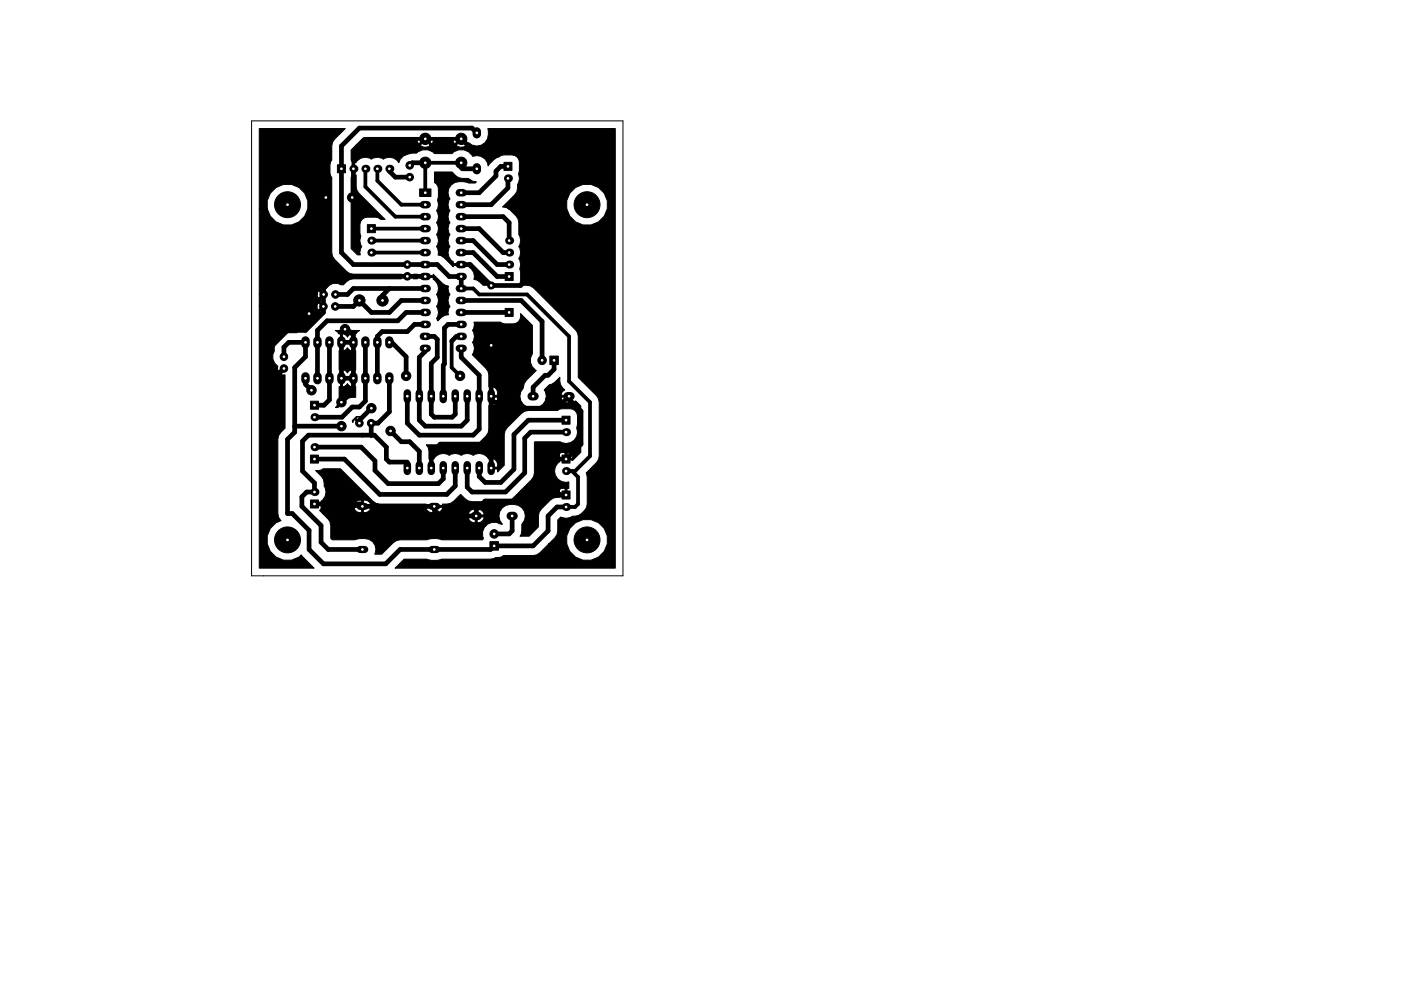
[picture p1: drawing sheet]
<svg xmlns="http://www.w3.org/2000/svg" width="297mm" height="210mm" viewBox="0 0 297 210" stroke-linecap="round" stroke-linejoin="round" font-family="sans-serif">
<path d="M53.3 25.6h78.8v96.6h-78.8z" fill="none" stroke="#000" stroke-width=".21"/>
<g fill="none" stroke="#000" stroke-width="1.6">
<path d="M89.8 43.4h.8M89.8 46h.8M89.8 48.5h.8M89.8 51h.8M89.8 53.6h.8M89.8 56.1h.8M89.8 58.7h.8M97.4 43.4h.8M97.4 46h.8M97.4 48.5h.8M97.4 51h.8M97.4 53.6h.8"/>
<path d="M97.4 56.1h.8M97.4 58.7h.8M97.4 40.9h.8M89.8 73.9h.8M89.8 71.4h.8M89.8 68.8h.8M89.8 66.3h.8M89.8 63.7h.8M89.8 61.2h.8M97.4 73.9h.8M97.4 71.4h.8M97.4 68.8h.8"/>
<path d="M97.4 66.3h.8M97.4 63.7h.8M97.4 61.2h.8M86.4 83.4v1.4M86.4 98.6v1.4M88.9 83.4v1.4M88.9 98.6v1.4M91.4 83.4v1.4M91.4 98.6v1.4M94 83.4v1.4M94 98.6v1.4M96.5 83.4v1.4"/>
<path d="M96.5 98.6v1.4M99.1 83.4v1.4M99.1 98.6v1.4M101.6 83.4v1.4M101.6 98.6v1.4M104.1 83.4v1.4M104.1 98.6v1.4"/>
</g>
<g fill="#000" stroke="#000" stroke-width=".21">
<path d="M55 27.3h18.2l-2.3 2.2-.4 .7-.2 .8v3a3.8 3.8 0 0 0 0 3.7v15.9l.2 .8 .4 .6 2.6 2.6 .6 .4 .8 .2h10.2v1h-10.2l-.8 .1-1.3 1.1h-.5a2.33 2.33 0 0 0-3.2 .8h-.9l-.3 .3 .9 .8v.3l-.9 .9 .2 .2-.2 .3 .8 .9v.3l-.8 .8v.2l.4 .1-2.4 2.3-.5 .7-.1 .5a2.22 2.22 0 0 0-2.4 .8 4 4 0 0 0-4.8 3.1v.8a2.33 2.33 0 0 0 .8 3.2v.9l.3 .3 .8-.9 .4 .1v.2l-.9 .9 .1 .2 .8 .1v11.3l-1.3 1.6-.2 .8v15.8l.2 .7 .5 .8a4.3 4.3 0 0 0-2.4 6.3 4.3 4.3 0 0 0 6.7 .9l2.7 2.8h-11.6v-55.6h12.2l.2 .8h.2l.7-.7-.7-.7-.2 .1-.2 .5h-12.2v-2.5h12.2l.2 .7 .2 .1 .7-.7-.7-.7h-.2l-.2 .6h-12.2v-18.1h1.7a4.4 4.4 0 0 0 6.7 2.8 4.4 4.4 0 0 0 0-7.3 4.4 4.4 0 0 0-6.7 2.8v1.7h-1.7zM71.5 35h1.7v1.7h-1.7zM92.1 36.5h3.8l.4 .4a2.91 2.91 0 0 0 3.1 1l.8 .5 .8 .2-.2 .2h-1.5a3.2 3.2 0 0 0-4.1 1.2l-.2 .9 .2 .9 .2 .4a2.1 2.1 0 0 0 0 2.5 2.1 2.1 0 0 0 0 2.5 2.1 2.1 0 0 0 0 2.6 2.1 2.1 0 0 0 0 2.5 2.2 2.2 0 0 0 .7 3.3l.1 .3h3.2l.1-.3 4.5 4.5 .6 .4h-2.2l-1.3-1.1-.6-.1a2.16 2.16 0 0 0-1.1-2.6v-.4h-3.2l-.1 .3-1.9-1.9-.7-.5-.6-.1 .1-.5-.2-.9-.3-.4a2.1 2.1 0 0 0 0-2.5 2.1 2.1 0 0 0 0-2.6 2.1 2.1 0 0 0 0-2.5 2.13 2.13 0 0 0 .2-2.3 4 4 0 0 0-.2-3.4l-.4-.3zM106.8 34.5h1.7v1.7h-1.7zM77.9 47.7h1.7v1.7h-1.7zM86.1 58.6l.4-.1 .2 .1-.4 .3zM87.7 58.2h.8l.1 .3h1.1h2.1l.1-.3 1.9 1.9 .7 .5 .6 .1-.1 .5 .2 .9 .2 .4a2.1 2.1 0 0 0 0 2.5l-.2 .4-.2 .9 .1 .5a2.62 2.62 0 0 0-2.3 1.3l-.3-.5a2.1 2.1 0 0 0 0-2.6 2.1 2.1 0 0 0 0-2.5 2.2 2.2 0 0 0-.7-3.3v-.3h-3.2l-.1 .3h-.9zM89 40.1h2.4v1.6h-2.4zM107.1 57.8h1.7v1.7h-1.7zM71.1 70.1h5.1l-.7 .8h-.4l-.1 1.3 .1 2.1 .3 .1v4.1l-.3 .1-.1 1.2 .1 2.2h.3v2.2a4.3 4.3 0 0 0-3.7 2.3h-.6l.6-.9 .2-.8v-2.8h.3l.1-1.5h.3v1.5h.3l.8-.6 .7 .6h.3v-1.5h-2.4l-.1-1.9h.4v1.5h2.1v-1.5l-.3-.1-.7 .6-.3-.3a1.05 1.05 0 0 0-1.2-.2l-.3-.1v-4.1l.3-.1 .1-1.5h.3v1.5l.3 .1 .8-.6 .7 .6 .3-.1v-1.5h-2.4l-.1-1.9h.4v1.5h2.1v-1.5h-.3l-.7 .6-.3-.3a1.05 1.05 0 0 0-1.2-.3h-.3zM107.1 65.4h1.7v1.7h-1.7zM66.9 99.8l1.2-.1 .4-.2h3.7l6.9 6.8 .6 .5 .8 .1h9.9v.3h3.3l.1-.3 1.7-.1 .7-.5 1.5-1.4 1.6 1.4 .8 .1h7.1l.8-.1 .6-.5 1.8-1.7h8.2v.6l.1 .1h1.1v-1l-.1-.2-.9 .1-.2 .4h-8.2l2.3-2.3 .4-.7 .2-.8v-3.9h5.3v.7l.1 .1h1.1v-1.1h.4v1.1h1.1l.1-.1-.1-.9-.3-.2h-.6l-.2 .1-1.1-.1-.5 .4h-5.3v-2.6l5.5-.1a2.4 2.4 0 0 0 2.8-.2 2.4 2.4 0 0 0 .6-2.8 4.3 4.3 0 0 0-.2-3.5 3.7 3.7 0 0 0-3.8-.1h-6.2l-.8 .2-.6 .4-3.1 3-.4 .7-.2 .8v6.5l-1.4 1.4v-.6h-1.5l-.1-2.1h.4v1.7h1.2a1.26 1.26 0 0 0-.2-1.4 1.26 1.26 0 0 0-1.4-.3h-.3a2.21 2.21 0 0 0-3.3-.8 2.1 2.1 0 0 0-2.5 0 2.1 2.1 0 0 0-2.6 0 2.21 2.21 0 0 0-3.2 .8h-.4v2.1h-.3l-.1-2.1h-.2v-1.6l-.2-.8-.4-.6h9.9l.8-.2a4.6 4.6 0 0 0 2.6-3.1v-5.1h.2l.1-1.7h.3v1.7a1 1 0 0 0 1.2-1v-.7h-1.5l-.1-2.1h.4v1.7h1.2v-.7a1.15 1.15 0 0 0-1.6-1l-.2-.1v-2.5l-.2-.8-.5-.6-2.9-3a2.12 2.12 0 0 0 .1-2.6 2.1 2.1 0 0 0 0-2.5l.2-.4 .2-.9-.1-.5h5.6a3.8 3.8 0 0 0 3.8 0l.4-.5 .1-1.3 2.5 2.5v6.1a2.46 2.46 0 0 0 .8 3.5l-2.1 2.1-.5 .7a2.22 2.22 0 0 1-.7 1.7 2.54 2.54 0 0 0 3 3.4 2.34 2.34 0 0 0 2.3-2h3.3l.2 .5 .5 .4 .5 .1 .2-.1v-1.1h-1.4v.2h-3.3l.1-.4-.2-1-.2-.4 1.1-1.1 .5-.1 .7-.4 1-1.1a2.62 2.62 0 0 0 1 2.7 1.02 1.02 0 0 0-.7 1.2l1.8-.1 .1 1.6 .2 .1 .5-.1 .4-.4 1.1 1.1v9.9l-1.7 1.7-1.3-.2-1.4 .1-.1 .4a2.36 2.36 0 0 0-.8 3 2.36 2.36 0 0 0 2.8 1.2v1.4l-.4 .2v1.4h-1.5l-.1 .3-1.3 .2-.6 .4-1.9 1.9-.5 .7-.1 .8v2.3l-2 2h-1.9l.3-1.2v-1.4a2.51 2.51 0 0 0 .4-3 2.51 2.51 0 0 0-2.8-1.2 2.44 2.44 0 0 0-2.2 1.5 2.44 2.44 0 0 0 .5 2.7h-.3a2.47 2.47 0 0 0-3 .1 2.47 2.47 0 0 0-.7 2.9l-.1 .3-8.9-.1a4.5 4.5 0 0 0-3 .1h-5.7l-.7 .2-.7 .4-2.5 2.5h-1.4v-.1a2.31 2.31 0 0 0-2.1-3.2h-1.1l-1 .2h-4.9l-.3-.3v-2.7l-.1-.8-.6-.8h29.9a1.15 1.15 0 0 0 1.5 .9v-1.1h.4v1.1l.2 .1a1.14 1.14 0 0 0 1.2-1.2h-3.2l-.1 .2h-29.9l-.9-.9h30.8l.1 .3h1.4v-1.2h.4v1.2h1.4l.1-.3a1.15 1.15 0 0 0-1.5-.9l-.7-.1-.5 .2-.5 .3-.2 .5h-30.8l-.7-.7 .3-.5h7a1.34 1.34 0 0 0 1.5 1v-1.2h.4v1.2l1-.2 .6-.8h11.7a1.34 1.34 0 0 0 1.6 1v-1.2h.4v1.2h.5a.95 .95 0 0 0 .9-1.2h-3.3l-.1 .2h-11.7l-.1-.2h-3.3l-.1 .2h-7v-.5l-.2-.2-1.3 .1-.1-.2h8.6l.1 .2h1.4v-1.1h.4v1.1h1.5a1.05 1.05 0 0 0-1.5-1.1 1.65 1.65 0 0 0-1.9 .9h-8.6v-.2l1.4-.1 .2-.4 .3-.2a2.28 2.28 0 0 0 .3-3l-.1-1.4-.5-.7z"/>
<path d="M116.6 75.5h1.8v1.8h-1.8zM65.8 96.6h1.7v1.7h-1.7zM65.8 85.1h1.7v1.7h-1.7zM74.7 89.3l.8-.9 1.4-.1-.2 .2h-.9l-.3 .3 .9 .8-.2 .5-1-1h-.2l-.2 .5zM119.2 96.6h1.7v1.7h-1.7zM119.2 88.3h1.7v1.7h-1.7zM65.8 106.1h1.7v1.7h-1.7zM103.9 114.9h1.8v1.8h-1.8zM119.2 104.2h1.7v1.7h-1.7zM74.4 31.8l1.1-1h13.7a1.29 1.29 0 0 0 2 0h5.6a1.29 1.29 0 0 0 2 0l-1-1.1-1 1.1h-5.6l-1-1.1-1 1.1h-13.7l1.5-1.6h11.4v.7l.2 .4 .3 .2 1.2-1.3h.2l1.2 1.3 .2-.2 .2-.6v-.5h4.1l.1 .7 .1 .4 .3 .2 1.2-1.3h.2l1.2 1.3 .3-.2a2.51 2.51 0 0 0 3 .3 2.51 2.51 0 0 0 1.1-2.8l-.1-.5h27.1v93.2h-46.7l1.9-1.9h4.8a4.3 4.3 0 0 0 3.1 0h10.4l1.1-.3 1.1-.1 .6-.3h6.2l.8-.2 .7-.4 1.8-1.9h3.9a4.4 4.4 0 0 0 6.7 2.8 4.4 4.4 0 0 0 0-7.3 4.4 4.4 0 0 0-6.7 2.8v1.7h-3.9l1.4-1.3 .4-.7 .2-.8v-2.3l.6-.6a2.31 2.31 0 0 0 2.5-.2 3 3 0 0 0 3.1-2.6v-5.7l-.2-.9 2.2-2.2 .4-.6 .1-.7v-11.5l-.1-.7-.4-.6-3.9-3.9v-8.7l-.1-.8-.5-.6-8.9-8.9-.6-.4-.7-.2h-1.8a3.9 3.9 0 0 0 .2-3.4 2.19 2.19 0 0 0-.2-2.2 2.14 2.14 0 0 0 0-2.6 2.14 2.14 0 0 0 0-2.5v-2.6a4.4 4.4 0 0 0-2.2-2.9h12.4a4.4 4.4 0 0 0 6.7 2.8 4.4 4.4 0 0 0 0-7.3 4.4 4.4 0 0 0-6.7 2.8v1.7h-12.4l-.3-.2-1-.2 2.6-2.6 .5-.6 .1-1.6a2.73 2.73 0 0 0 .3-2.3 4 4 0 0 0-.3-3.5 3.7 3.7 0 0 0-4 0 4.2 4.2 0 0 0-2.2 1.9 2.38 2.38 0 0 0-3.3-2 2.7 2.7 0 0 0-4.3-.6h-3.8a2.61 2.61 0 0 0-3.8-.1h-.9l-.9 .2a2.29 2.29 0 0 0-1.9 1.8 2.25 2.25 0 0 0-3.3-.7 2.14 2.14 0 0 0-2.6 0 2.25 2.25 0 0 0-3.2 .7l-.4 .1v1.3v1.2l.4 .1v2.4l.2 .8 .4 .6 5.6 5.6h-1a3.7 3.7 0 0 0-3.9-.1 3.8 3.8 0 0 0-.3 3.6 2.19 2.19 0 0 0 .2 2.2l-.2 .4-.2 .9 .1 .5h-.6l-1.4-1.4v-15.1a3.8 3.8 0 0 0 0-3.6z"/>
<circle cx="86.9" cy="35.1" r=".8"/>
<circle cx="86.9" cy="37.6" r=".8"/>
<circle cx="90.2" cy="29.5" r="1.2"/>
<circle cx="90.2" cy="34.5" r="1.2"/>
<circle cx="97.8" cy="34.5" r="1.2"/>
<circle cx="97.8" cy="29.5" r="1.2"/>
<circle cx="61" cy="43.4" r="2.75"/>
<circle cx="69.1" cy="41.9" r="1"/>
<circle cx="74.7" cy="41.9" r="1"/>
<circle cx="86.4" cy="58.6" r=".8"/>
<circle cx="86.4" cy="56.1" r=".8"/>
<circle cx="124.5" cy="43.4" r="2.75"/>
<circle cx="60.2" cy="78.2" r=".8"/>
<circle cx="60.2" cy="75.7" r=".8"/>
<circle cx="65.5" cy="66.5" r="1"/>
<circle cx="68.6" cy="65" r=".8"/>
<circle cx="68.6" cy="62.5" r=".8"/>
<circle cx="71.1" cy="65" r=".8"/>
<circle cx="71.1" cy="62.5" r=".8"/>
<circle cx="73.2" cy="69.8" r="1"/>
<circle cx="76.2" cy="63.7" r="1.2"/>
<circle cx="81.1" cy="63.7" r="1.2"/>
<circle cx="86.1" cy="79.8" r="1"/>
<circle cx="97.5" cy="79.8" r="1"/>
<circle cx="104.1" cy="60.6" r=".75"/>
<circle cx="104.1" cy="73.3" r=".75"/>
<circle cx="114.9" cy="76.4" r=".9"/>
<circle cx="66" cy="82.8" r="1"/>
<circle cx="72.4" cy="90.4" r="1"/>
<circle cx="72.4" cy="85.3" r="1"/>
<circle cx="76.2" cy="89.8" r=".8"/>
<circle cx="78.7" cy="89.8" r=".8"/>
<circle cx="78.7" cy="86.6" r="1"/>
<circle cx="82.8" cy="91.4" r="1"/>
<circle cx="61" cy="114.5" r="2.75"/>
<circle cx="104.8" cy="113.3" r=".9"/>
<circle cx="124.5" cy="114.5" r="2.75"/>
</g>
<g fill="#000">
<circle cx="74.9" cy="35.8" r=".85"/>
<circle cx="77.5" cy="35.8" r=".85"/>
<circle cx="80" cy="35.8" r=".85"/>
<circle cx="82.5" cy="35.8" r=".85"/>
<circle cx="107.7" cy="37.8" r=".85"/>
<circle cx="78.7" cy="51" r=".85"/>
<circle cx="78.7" cy="53.6" r=".85"/>
<circle cx="107.9" cy="56.1" r=".85"/>
<circle cx="107.9" cy="53.6" r=".85"/>
<circle cx="107.9" cy="51" r=".85"/>
<circle cx="66.7" cy="94.9" r=".85"/>
<circle cx="66.7" cy="88.5" r=".85"/>
<circle cx="120" cy="99.9" r=".85"/>
<circle cx="120" cy="91.7" r=".85"/>
<circle cx="66.7" cy="104.4" r=".85"/>
<circle cx="120" cy="107.6" r=".85"/>
</g>
<g fill="none" stroke="#000" stroke-width="1.8">
<path d="M101.1 27.9v.6M101.1 35.5v.6M64.8 72.2v.8M64.8 79.9v.8M67.3 72.2v.8M67.3 79.9v.8M69.8 72.2v.8M69.8 79.9v.8M72.4 72.2v.8M72.4 79.9v.8M74.9 72.2v.8M74.9 79.9v.8"/>
<path d="M77.5 72.2v.8M77.5 79.9v.8M80 72.2v.8M80 79.9v.8M82.5 72.2v.8M82.5 79.9v.8M112.7 84.1h.6M120.4 84.1h.5M100.7 109.5h.6M108.3 109.5h.6"/>
</g>
<path d="M76.3 107.4h1M76.3 116.6h1M91.6 107.4h1M91.6 116.6h1" fill="none" stroke="#000" stroke-width="1.5"/>
<g fill="none" stroke="#000" stroke-width="1">
<path d="M74.9 35.8v5.9l-.2 .2M82.5 35.8v.5l1.3 1.3h3.1M90.2 34.5h-2.8l-.5 .6M97.8 34.5v1.1l.2 .2h3.1M97.8 29.5l2.3 2.2h9.6l2.1 2.1v25.4l-1.4 1.4h-6.3l-4.4-4.5h-1.9M101.1 28.2l-1-1h-23.9l-3.8 3.8v22.6l2.5 2.5h17.8l2.5 2.6h2.6v2.5M107.7 35.3h-1.5l-1 1v1l-3.6 3.6h-3.8M107.7 37.8v2.1l-3.6 3.5h-6.3M69.1 41.9l-.5 .5v23.9l-3.8 3.8h-3.8l-3.9 3.8v3.8l1.3 1.3h1l.8-.8M90.2 58.7l-19-.1-2.6 2.6M97.8 51h2.5l5.1 5.1h2.5M97.8 53.6h2.5l5.1 5.1h2.5"/>
<path d="M97.8 48.5h3.8l5.1 5.1h1.2M97.8 46h8.9l1.2 1.2v3.8M60.2 75.7v-2l1-1.1h3.6v3.1l-2.3 2.3v13.7l-1.5 1.5v15.8h1l3.5 3.5v4.1l3.1 3h13.2l3-3h19.2l.8-.8h8.2l3.2-3.2v-3.1l1.9-1.9h1.9M69.8 72.6v12.2l-1.1 1.2h-2M73.2 69.8h.5l1.2 1.3v11.7l-2.5 2.5M74.9 72.6h-2.5v7.7h2.5M76.2 63.7h.1M76.2 63.7l-1.3 1.3h-3.8M76.2 63.7l2.5 2.6h3.8l2.6-2.6h5.1M77.5 72.6v12.5l-1.3 1.3h-1.5l-2.2 2.1h-5.8M82.5 72.6h.6l3 3.1v4.1M82.5 61.2l-1.4 1.5v1"/>
<path d="M90.2 73.9v.6l-1.3 1.3v13.3l1.3 1.3h7.6l1.3-1.3v-3.8M90.2 71.4h1.9l.6 .6v3.8l-1.3 1.3v10.8l.7 .6h3.8l.6-.6v-2.6M90.2 66.3h-4.1l-1.8 1.8h-15l-2 2v10.2M90.2 61.2h-15.3l-1.2 1.3h-2.6M90.2 68.8h-2.3l-1.5 1.6h-5.4l-1 1v8.9M97.8 73.9v1.9l3.8 3.8v11.5l-1.3 1.2h-11.4l-2.5-2.5v-4.5M97.8 63.7h12.7l4.4 4.5v8.2M97.8 66.3h10.1M97.8 71.4h-1l-1 1M97.8 68.8h-2.8l-.8 .8v7.6l-.2 .3v6.6M104.1 73.3v24.7M117.5 76.4v2l-1.3 1.2h-.6l-2.6 2.6v1.9"/>
<path d="M62.5 90.4h9.9M64.8 80.3v1.2l1.2 1.3M66.7 97.4h6.3l7.5 7.5h14.2l1.8-1.8v-3.8M66.7 94.9h9.9l2.9 2.9v2l2.8 2.8h10.7l1-1v-2.3M78.7 86.6l-2.5 2.5v.7M78.7 92.2v.1M82.5 80.3v7.1l-2.4 2.4h-1.4v2.5M82.8 91.4l2.3 2.3h1.8l2 2.1v2.2M86.4 98h-3.9l-.6-.6v-2.5l-2.5-2.6h-14l-1.3 1.3v6.3l2.6 2.6v1.9h-1.7l-1 1v2l4.1 4.1v3.6l1.5 1.5h7.2M104.1 85.3h5.1l1.3 1.3h7.6l2.5-2.5v.6l2.6 2.5v7l-3.2 3.2h-1.9l-1.3 1.3v4.4l1.9 1.9M104.1 94.2h-10.8l-1.9 1.9v1.9M120 91.7h-7.5l-1.2 1.3v7.3l-4.1 4.1h-7.1l-1-1v-4.1"/>
<path d="M120 89.1h-8l-3 3.1v7.4l-2.8 2.8h-3.3l-1.3-1.3v-1.8M66.7 106.9h9.6l.5 .5h15.3M92.1 107.4l.1 .2M108.6 109.5v3.1l-.7 .7h-3.1M120 105h-3.2l-1.2 1.3h-12.7l-1.9 1.9v1.3h-7.7l-1.2-1.3v-.8"/>
</g>
<path d="M77.5 35.8v3.8l6.3 6.4h6.4M80 35.8v2.5l5.1 5.1h5.1M97.8 34.5h-7.6v6.4M97.8 29.5h-20.3l-2.6 2.5v3.8M78.7 48.5h11.5M78.7 51h11.5M78.7 53.6h11.5M95.8 72.4v5.6l1.7 1.8M97.8 61.2h2.5l1.3 1.3h10.2l8.8 8.9v9.5l4.5 4.4v11.5l-3.2 3.1h-1.9M121.3 99.9l1.3 1.3v5.7l-.7 .7h-1.9" fill="none" stroke="#000" stroke-width=".8"/>
<g fill="#fff" stroke="#fff" stroke-width=".21">
<circle cx="82.8" cy="91.4" r=".17"/>
<circle cx="72.4" cy="90.4" r=".17"/>
<circle cx="65.5" cy="66.5" r=".17"/>
<circle cx="73.2" cy="69.8" r=".17"/>
<circle cx="74.7" cy="41.9" r=".17"/>
<circle cx="69.1" cy="41.9" r=".17"/>
<circle cx="78.7" cy="86.6" r=".17"/>
<circle cx="72.4" cy="85.3" r=".17"/>
<circle cx="104.1" cy="60.6" r=".17"/>
<circle cx="104.1" cy="73.3" r=".17"/>
<circle cx="97.5" cy="79.8" r=".17"/>
<circle cx="66" cy="82.8" r=".17"/>
<circle cx="86.1" cy="79.8" r=".17"/>
<circle cx="86.4" cy="99.3" r=".17"/>
<circle cx="88.9" cy="99.3" r=".17"/>
<circle cx="91.4" cy="99.3" r=".17"/>
<circle cx="94" cy="99.3" r=".17"/>
<circle cx="96.5" cy="99.3" r=".17"/>
<circle cx="99.1" cy="99.3" r=".17"/>
<circle cx="101.6" cy="99.3" r=".17"/>
<circle cx="104.1" cy="99.3" r=".17"/>
<circle cx="104.1" cy="84.1" r=".17"/>
<circle cx="101.6" cy="84.1" r=".17"/>
<circle cx="99.1" cy="84.1" r=".17"/>
<circle cx="96.5" cy="84.1" r=".17"/>
<circle cx="94" cy="84.1" r=".17"/>
<circle cx="91.4" cy="84.1" r=".17"/>
<circle cx="88.9" cy="84.1" r=".17"/>
<circle cx="86.4" cy="84.1" r=".17"/>
<circle cx="86.9" cy="37.6" r=".17"/>
<circle cx="86.9" cy="35.1" r=".17"/>
<circle cx="86.4" cy="56.1" r=".17"/>
<circle cx="86.4" cy="58.6" r=".17"/>
<circle cx="68.6" cy="65" r=".17"/>
<circle cx="71.1" cy="65" r=".17"/>
<circle cx="71.1" cy="62.5" r=".17"/>
<circle cx="68.6" cy="62.5" r=".17"/>
<circle cx="60.2" cy="75.7" r=".17"/>
<circle cx="60.2" cy="78.2" r=".17"/>
<circle cx="76.2" cy="89.8" r=".17"/>
<circle cx="78.7" cy="89.8" r=".17"/>
<circle cx="117.5" cy="76.4" r=".17"/>
<circle cx="114.9" cy="76.4" r=".17"/>
<circle cx="104.8" cy="115.8" r=".17"/>
<circle cx="104.8" cy="113.3" r=".17"/>
<circle cx="66.7" cy="106.9" r=".17"/>
<circle cx="66.7" cy="104.4" r=".17"/>
<circle cx="72.4" cy="35.8" r=".17"/>
<circle cx="74.9" cy="35.8" r=".17"/>
<circle cx="77.5" cy="35.8" r=".17"/>
<circle cx="80" cy="35.8" r=".17"/>
<circle cx="82.5" cy="35.8" r=".17"/>
<circle cx="120" cy="97.4" r=".17"/>
<circle cx="120" cy="99.9" r=".17"/>
<circle cx="107.7" cy="35.3" r=".17"/>
<circle cx="107.7" cy="37.8" r=".17"/>
<circle cx="120" cy="89.1" r=".17"/>
<circle cx="120" cy="91.7" r=".17"/>
<circle cx="66.7" cy="97.4" r=".17"/>
<circle cx="66.7" cy="94.9" r=".17"/>
<circle cx="107.9" cy="58.7" r=".17"/>
<circle cx="107.9" cy="56.1" r=".17"/>
<circle cx="107.9" cy="53.6" r=".17"/>
<circle cx="107.9" cy="51" r=".17"/>
<circle cx="78.7" cy="48.5" r=".17"/>
<circle cx="78.7" cy="51" r=".17"/>
<circle cx="78.7" cy="53.6" r=".17"/>
<circle cx="66.7" cy="86" r=".17"/>
<circle cx="66.7" cy="88.5" r=".17"/>
<circle cx="120" cy="105" r=".17"/>
<circle cx="120" cy="107.6" r=".17"/>
<circle cx="101.1" cy="28.2" r=".17"/>
<circle cx="101.1" cy="35.8" r=".17"/>
<circle cx="120.6" cy="84.1" r=".17"/>
<circle cx="113" cy="84.1" r=".17"/>
<circle cx="101" cy="109.5" r=".17"/>
<circle cx="108.6" cy="109.5" r=".17"/>
<circle cx="90.2" cy="34.5" r=".17"/>
<circle cx="90.2" cy="29.5" r=".17"/>
<circle cx="97.8" cy="34.5" r=".17"/>
<circle cx="97.8" cy="29.5" r=".17"/>
<circle cx="76.8" cy="107.4" r=".17"/>
<circle cx="76.8" cy="116.6" r=".17"/>
<circle cx="92.1" cy="107.4" r=".17"/>
<circle cx="92.1" cy="116.6" r=".17"/>
<circle cx="76.2" cy="63.7" r=".17"/>
<circle cx="81.1" cy="63.7" r=".18"/>
<circle cx="90.2" cy="40.9" r=".17"/>
<circle cx="97.8" cy="73.9" r=".17"/>
<circle cx="90.2" cy="43.4" r=".17"/>
<circle cx="97.8" cy="71.4" r=".17"/>
<circle cx="90.2" cy="46" r=".17"/>
<circle cx="97.8" cy="68.8" r=".17"/>
<circle cx="90.2" cy="48.5" r=".17"/>
<circle cx="97.8" cy="66.3" r=".17"/>
<circle cx="90.2" cy="51" r=".17"/>
<circle cx="97.8" cy="63.7" r=".17"/>
<circle cx="90.2" cy="53.6" r=".17"/>
<circle cx="97.8" cy="61.2" r=".17"/>
<circle cx="90.2" cy="56.1" r=".17"/>
<circle cx="97.8" cy="58.7" r=".17"/>
<circle cx="90.2" cy="58.7" r=".17"/>
<circle cx="97.8" cy="56.1" r=".17"/>
<circle cx="90.2" cy="61.2" r=".17"/>
<circle cx="97.8" cy="53.6" r=".17"/>
<circle cx="90.2" cy="63.7" r=".17"/>
<circle cx="97.8" cy="51" r=".17"/>
<circle cx="90.2" cy="66.3" r=".17"/>
<circle cx="97.8" cy="48.5" r=".17"/>
<circle cx="90.2" cy="68.8" r=".17"/>
<circle cx="97.8" cy="46" r=".17"/>
<circle cx="90.2" cy="71.4" r=".17"/>
<circle cx="97.8" cy="43.4" r=".17"/>
<circle cx="90.2" cy="73.9" r=".17"/>
<circle cx="97.8" cy="40.9" r=".17"/>
<circle cx="124.5" cy="43.4" r=".17"/>
<circle cx="61" cy="43.4" r=".17"/>
<circle cx="61" cy="114.5" r=".17"/>
<circle cx="124.5" cy="114.5" r=".17"/>
<circle cx="64.8" cy="80.3" r=".17"/>
<circle cx="82.5" cy="72.6" r=".17"/>
<circle cx="67.3" cy="80.3" r=".17"/>
<circle cx="80" cy="72.6" r=".17"/>
<circle cx="69.8" cy="80.3" r=".17"/>
<circle cx="77.5" cy="72.6" r=".17"/>
<circle cx="72.4" cy="80.3" r=".17"/>
<circle cx="74.9" cy="72.6" r=".17"/>
<circle cx="74.9" cy="80.3" r=".17"/>
<circle cx="72.4" cy="72.6" r=".17"/>
<circle cx="77.5" cy="80.3" r=".17"/>
<circle cx="69.8" cy="72.6" r=".17"/>
<circle cx="80" cy="80.3" r=".17"/>
<circle cx="67.3" cy="72.6" r=".17"/>
<circle cx="82.5" cy="80.3" r=".17"/>
<circle cx="64.8" cy="72.6" r=".17"/>
<circle cx="107.9" cy="66.3" r=".17"/>
</g>
</svg>
